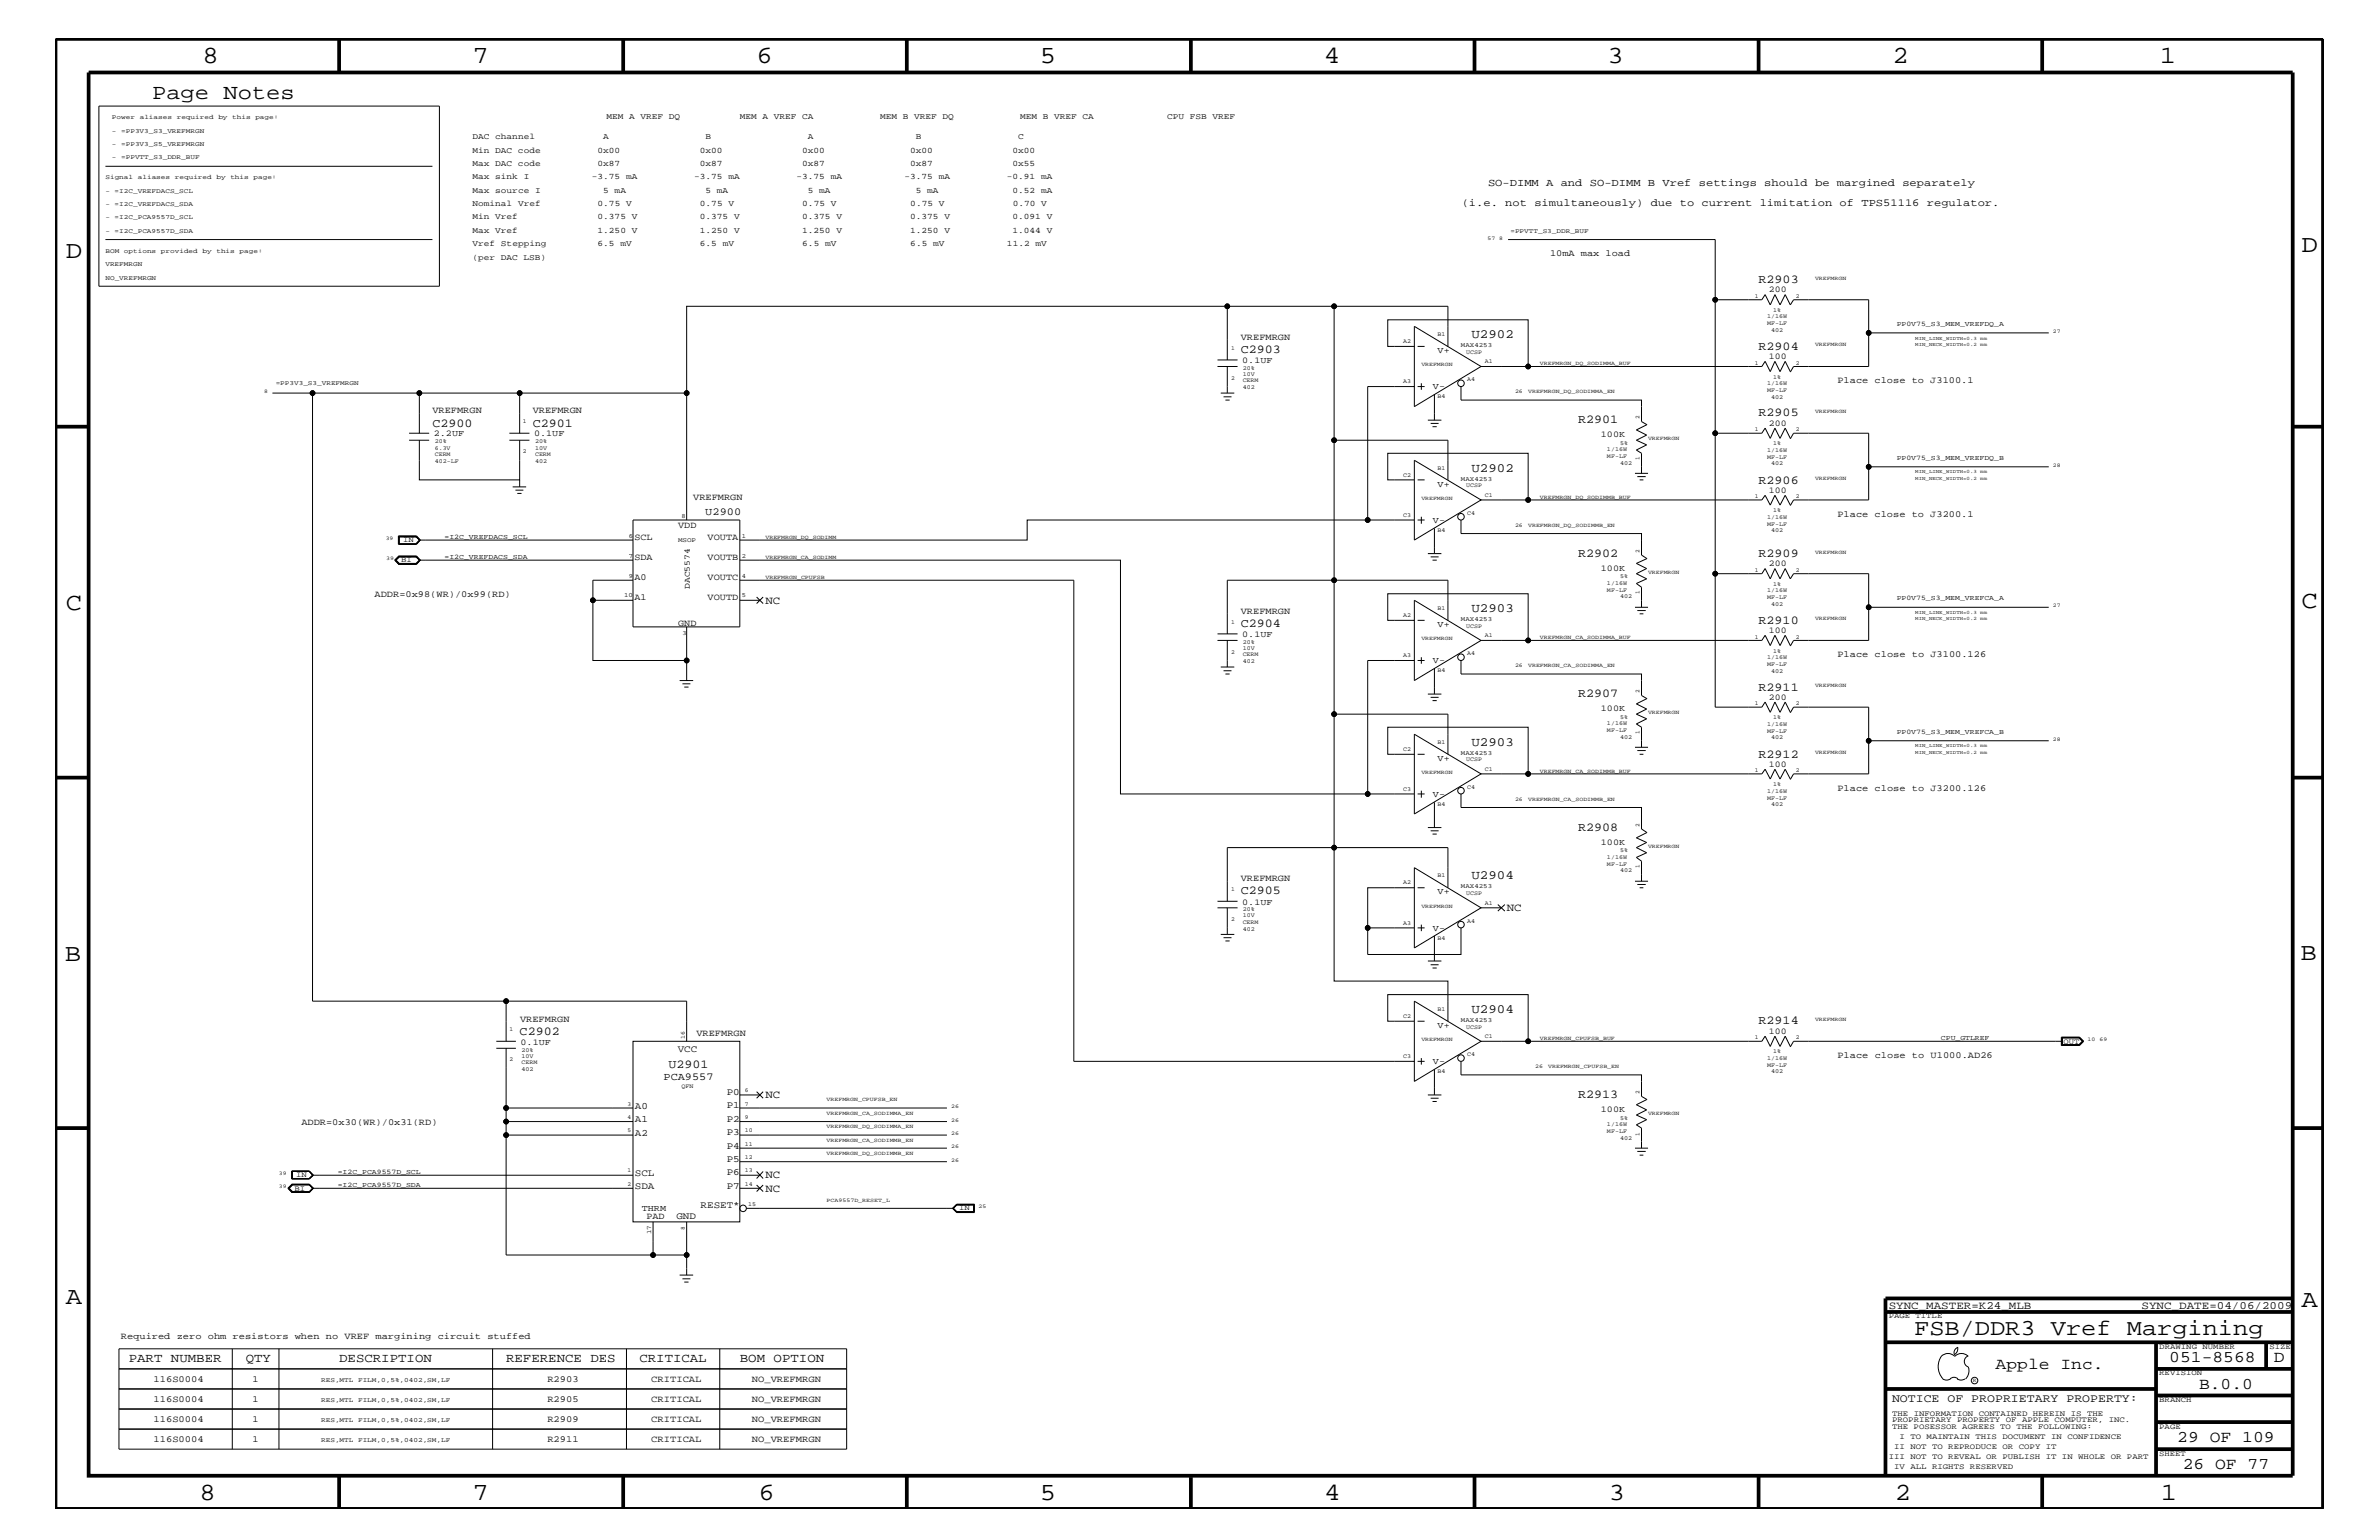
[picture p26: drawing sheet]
<svg xmlns="http://www.w3.org/2000/svg" width="432mm" height="279mm" viewBox="0 0 432 279" stroke-linecap="round" stroke-linejoin="round" font-family="sans-serif">
<defs><g id="words">
<g font-size="4.5">
<text x="36.7" y="11.5">8</text>
<text x="85.8" y="11.5">7</text>
<text x="137.3" y="11.5">6</text>
<text x="188.7" y="11.5">5</text>
<text x="240.3" y="11.5">4</text>
<text x="291.8" y="11.5">3</text>
<text x="343.5" y="11.5">2</text>
<text x="392" y="11.5">1</text>
<text x="11.9" y="46.8">D</text>
<text x="417.7" y="45.7">D</text>
<text x="11.9" y="110.6">C</text>
<text x="417.7" y="110.3">C</text>
<text x="11.8" y="174.3">B</text>
<text x="417.6" y="174.2">B</text>
<text x="11.9" y="236.7">A</text>
<text x="417.7" y="237.1">A</text>
<text x="36.2" y="272.1">8</text>
<text x="85.8" y="272.1">7</text>
<text x="137.7" y="272.1">6</text>
<text x="188.7" y="272.1">5</text>
<text x="240.4" y="272.1">4</text>
<text x="292" y="272.1">3</text>
<text x="343.9" y="272.1">2</text>
<text x="392.2" y="272.1">1</text>
</g>
<text font-size="4.1" x="347.4" y="242.3">FSB/DDR3 Vref Margining</text>
<text font-size="3.9" x="27.6" y="18">Page Notes</text>
<g font-size="3">
<text x="362.2" y="248.4">Apple Inc.</text>
<text x="393.7" y="247.1">051-8568</text>
<text x="399.2" y="252">B.0.0</text>
<text x="412.7" y="247.1">D</text>
<text x="395.2" y="261.6">29 OF 109</text>
<text x="396.2" y="266.6">26 OF 77</text>
</g>
<g font-size="2.3">
<text x="267.1" y="61.4">U2902</text>
<text x="267.1" y="85.6">U2902</text>
<text x="267.1" y="111.1">U2903</text>
<text x="267.1" y="135.3">U2903</text>
<text x="267.1" y="159.5">U2904</text>
<text x="267.1" y="183.8">U2904</text>
<text x="23.4" y="247.1">PART NUMBER</text>
<text x="44.6" y="247.1">QTY</text>
<text x="61.6" y="247.1">DESCRIPTION</text>
<text x="91.9" y="247.1">REFERENCE DES</text>
<text x="116.1" y="247.1">CRITICAL</text>
<text x="134.3" y="247.1">BOM OPTION</text>
</g>
<g font-size="2.2">
<text x="319.2" y="51.3">R2903</text>
<text x="225.2" y="64">C2903</text>
<text x="319.2" y="63.4">R2904</text>
<text x="78.5" y="77.4">C2900</text>
<text x="96.7" y="77.4">C2901</text>
<text x="286.4" y="76.8">R2901</text>
<text x="319.2" y="75.6">R2905</text>
<text x="319.2" y="87.7">R2906</text>
<text x="286.4" y="101">R2902</text>
<text x="319.2" y="101">R2909</text>
<text x="225.2" y="113.7">C2904</text>
<text x="319.2" y="113.1">R2910</text>
<text x="319.2" y="125.3">R2911</text>
<text x="286.4" y="126.5">R2907</text>
<text x="319.2" y="137.4">R2912</text>
<text x="286.4" y="150.7">R2908</text>
<text x="225.2" y="162.2">C2905</text>
<text x="319.2" y="185.9">R2914</text>
<text x="94.3" y="187.7">C2902</text>
<text x="121.3" y="193.7">U2901</text>
<text x="286.4" y="199.2">R2913</text>
</g>
<text font-size="2.1" x="343.4" y="254.4">NOTICE OF PROPRIETARY PROPERTY:</text>
<g font-size="2">
<text x="138.9" y="109.5">NC</text>
<text x="273.5" y="165.3">NC</text>
<text x="138.9" y="199.2">NC</text>
<text x="138.9" y="213.8">NC</text>
<text x="138.9" y="216.2">NC</text>
<text x="342.8" y="237.4">SYNC_MASTER=K24_MLB</text>
<text x="388.7" y="237.4">SYNC_DATE=04/06/2009</text>
</g>
<g font-size="1.9">
<text x="270.1" y="33.7">SO-DIMM A and SO-DIMM B Vref settings should be margined separately</text>
<text x="265.3" y="37.4">(i.e. not simultaneously) due to current limitation of TPS51116 regulator.</text>
<text x="128" y="93.4">U2900</text>
<text x="120.4" y="195.9">PCA9557</text>
</g>
<g font-size="1.8">
<text x="123" y="190.8">VCC</text>
<text x="115.2" y="201.2">A0</text>
<text x="115.2" y="203.7">A1</text>
<text x="131.9" y="198.7">P0</text>
<text x="131.9" y="201.1">P1</text>
<text x="131.9" y="203.5">P2</text>
<text x="115.2" y="206">A2</text>
<text x="131.9" y="205.9">P3</text>
<text x="131.9" y="208.4">P4</text>
<text x="115.2" y="213.3">SCL</text>
<text x="115.2" y="215.8">SDA</text>
<text x="131.9" y="210.8">P5</text>
<text x="131.9" y="213.2">P6</text>
<text x="131.9" y="215.7">P7</text>
<text x="122.8" y="221.1">GND</text>
<text x="127.2" y="219.2">RESET*</text>
</g>
<g font-size="1.7">
<text x="281.3" y="46.5">10mA max load</text>
<text x="225.2" y="61.7">VREFMRGN</text>
<text x="333.5" y="69.5">Place close to J3100.1</text>
<text x="78.5" y="75">VREFMRGN</text>
<text x="96.7" y="75">VREFMRGN</text>
<text x="123.1" y="95.9">VDD</text>
<text x="125.8" y="90.7">VREFMRGN</text>
<text x="333.5" y="93.8">Place close to J3200.1</text>
<text x="115.1" y="98">SCL</text>
<text x="115.1" y="101.6">SDA</text>
<text x="128.4" y="101.6">VOUTB</text>
<text x="128.4" y="98">VOUTA</text>
<text x="115.1" y="105.3">A0</text>
<text x="128.4" y="105.3">VOUTC</text>
<text x="68" y="108.3">ADDR=0x98(WR)/0x99(RD)</text>
<text x="115.1" y="108.9">A1</text>
<text x="123.1" y="113.6">GND</text>
<text x="128.4" y="108.9">VOUTD</text>
<text x="225.2" y="111.4">VREFMRGN</text>
<text x="333.5" y="119.2">Place close to J3100.126</text>
<text x="333.5" y="143.5">Place close to J3200.126</text>
<text x="225.2" y="159.9">VREFMRGN</text>
<text x="94.4" y="185.4">VREFMRGN</text>
<text x="126.4" y="187.9">VREFMRGN</text>
<text x="333.5" y="192">Place close to U1000.AD26</text>
<text x="54.7" y="204.1">ADDR=0x30(WR)/0x31(RD)</text>
<text x="117.3" y="221.1">PAD</text>
<text x="21.9" y="242.9">Required zero ohm resistors when no VREF margining circuit stuffed</text>
<text x="27.9" y="250.7">116S0004</text>
<text x="45.8" y="250.7">1</text>
<text x="99.4" y="250.7">R2903</text>
<text x="118.2" y="250.7">CRITICAL</text>
<text x="136.4" y="250.7">NO_VREFMRGN</text>
<text x="27.9" y="254.4">116S0004</text>
<text x="45.8" y="254.4">1</text>
<text x="99.4" y="254.4">R2905</text>
<text x="118.2" y="254.4">CRITICAL</text>
<text x="136.4" y="254.4">NO_VREFMRGN</text>
<text x="27.9" y="261.6">116S0004</text>
<text x="27.9" y="258">116S0004</text>
<text x="45.8" y="261.6">1</text>
<text x="45.8" y="258">1</text>
<text x="99.4" y="261.6">R2911</text>
<text x="99.4" y="258">R2909</text>
<text x="118.2" y="261.6">CRITICAL</text>
<text x="118.2" y="258">CRITICAL</text>
<text x="136.4" y="261.6">NO_VREFMRGN</text>
<text x="136.4" y="258">NO_VREFMRGN</text>
</g>
<g font-size="1.6">
<text x="321.1" y="53">200</text>
<text x="225.5" y="65.9">0.1UF</text>
<text x="260.9" y="64">V+</text>
<text x="321.1" y="65.1">100</text>
<text x="260.1" y="70.6">V-</text>
<text x="321.1" y="77.3">200</text>
<text x="78.7" y="79.2">2.2UF</text>
<text x="96.9" y="79.2">0.1UF</text>
<text x="290.6" y="79.4">100K</text>
<text x="260.9" y="88.3">V+</text>
<text x="321.1" y="89.4">100</text>
<text x="260.1" y="94.9">V-</text>
<text x="290.6" y="103.6">100K</text>
<text x="321.1" y="102.7">200</text>
<text x="260.9" y="113.7">V+</text>
<text x="225.5" y="115.6">0.1UF</text>
<text x="321.1" y="114.8">100</text>
<text x="260.1" y="120.3">V-</text>
<text x="290.6" y="129.1">100K</text>
<text x="321.1" y="127">200</text>
<text x="260.9" y="138">V+</text>
<text x="321.1" y="139.1">100</text>
<text x="260.1" y="144.6">V-</text>
<text x="290.6" y="153.3">100K</text>
<text x="225.5" y="164.1">0.1UF</text>
<text x="260.9" y="162.2">V+</text>
<text x="260.1" y="168.9">V-</text>
<text x="94.5" y="189.5">0.1UF</text>
<text x="260.9" y="186.5">V+</text>
<text x="321.1" y="187.6">100</text>
<text x="260.1" y="193.1">V-</text>
<text x="290.6" y="201.8">100K</text>
<text x="116.5" y="219.7">THRM</text>
</g>
<g font-size="1.5">
<text x="110.1" y="21.6">MEM A VREF DQ</text>
<text x="134.3" y="21.6">MEM A VREF CA</text>
<text x="159.8" y="21.6">MEM B VREF DQ</text>
<text x="185.2" y="21.6">MEM B VREF CA</text>
<text x="211.8" y="21.6">CPU FSB VREF</text>
<text x="85.8" y="25.3">DAC channel</text>
<text x="85.8" y="27.7">Min DAC code</text>
<text x="108.5" y="27.7">0x00</text>
<text x="109.5" y="25.3">A</text>
<text x="127" y="27.7">0x00</text>
<text x="128.1" y="25.3">B</text>
<text x="145.6" y="27.7">0x00</text>
<text x="146.6" y="25.3">A</text>
<text x="165.2" y="27.7">0x00</text>
<text x="166.2" y="25.3">B</text>
<text x="183.8" y="27.7">0x00</text>
<text x="184.8" y="25.3">C</text>
<text x="85.8" y="30.2">Max DAC code</text>
<text x="85.8" y="35">Max source I</text>
<text x="85.8" y="32.5">Max sink I</text>
<text x="107.4" y="32.5">-3.75 mA</text>
<text x="108.5" y="30.2">0x87</text>
<text x="109.5" y="35">5 mA</text>
<text x="126" y="32.5">-3.75 mA</text>
<text x="127" y="30.2">0x87</text>
<text x="128.1" y="35">5 mA</text>
<text x="144.6" y="32.5">-3.75 mA</text>
<text x="145.6" y="30.2">0x87</text>
<text x="146.6" y="35">5 mA</text>
<text x="164.2" y="32.5">-3.75 mA</text>
<text x="165.2" y="30.2">0x87</text>
<text x="166.2" y="35">5 mA</text>
<text x="182.8" y="32.5">-0.91 mA</text>
<text x="183.8" y="30.2">0x55</text>
<text x="183.8" y="35">0.52 mA</text>
<text x="85.8" y="39.8">Min Vref</text>
<text x="85.8" y="37.4">Nominal Vref</text>
<text x="108.5" y="39.8">0.375 V</text>
<text x="108.5" y="37.4">0.75 V</text>
<text x="127" y="39.8">0.375 V</text>
<text x="127" y="37.4">0.75 V</text>
<text x="145.6" y="39.8">0.375 V</text>
<text x="145.6" y="37.4">0.75 V</text>
<text x="165.2" y="39.8">0.375 V</text>
<text x="165.2" y="37.4">0.75 V</text>
<text x="183.8" y="39.8">0.091 V</text>
<text x="183.8" y="37.4">0.70 V</text>
<text x="85.8" y="42.3">Max Vref</text>
<text x="85.8" y="44.6">Vref Stepping</text>
<text x="85.8" y="47.1">(per DAC LSB)</text>
<text x="108.5" y="42.3">1.250 V</text>
<text x="108.5" y="44.6">6.5 mV</text>
<text x="127" y="42.3">1.250 V</text>
<text x="127" y="44.6">6.5 mV</text>
<text x="145.6" y="42.3">1.250 V</text>
<text x="145.6" y="44.6">6.5 mV</text>
<text x="165.2" y="42.3">1.250 V</text>
<text x="165.2" y="44.6">6.5 mV</text>
<text x="182.8" y="44.6">11.2 mV</text>
<text x="183.8" y="42.3">1.044 V</text>
<text x="125.2" y="106.9" transform="rotate(-90 125.2 106.9)">DAC5574</text>
</g>
<g font-size="1.4">
<text x="73.2" y="98.4">IN</text>
<text x="72.8" y="102.1">BI</text>
<text x="374.6" y="189.3">OUT</text>
<text x="53.8" y="213.6">IN</text>
<text x="53.4" y="216">BI</text>
<text x="174.1" y="219.6">IN</text>
<text x="342.8" y="239.2">PAGE TITLE</text>
<text x="391.9" y="244.7">DRAWING NUMBER</text>
<text x="411.9" y="244.7">SIZE</text>
<text x="391.9" y="249.5">REVISION</text>
<text x="343.4" y="256.8">THE INFORMATION CONTAINED HEREIN IS THE</text>
<text x="391.9" y="254.4">BRANCH</text>
<text x="343.4" y="259.3">THE POSESSOR AGREES TO THE FOLLOWING:</text>
<text x="343.4" y="258">PROPRIETARY PROPERTY OF APPLE COMPUTER, INC.</text>
<text x="343.8" y="262.9">II NOT TO REPRODUCE OR COPY IT</text>
<text x="344.8" y="261.1">I TO MAINTAIN THIS DOCUMENT IN CONFIDENCE</text>
<text x="391.9" y="259.3">PAGE</text>
<text x="342.8" y="264.7">III NOT TO REVEAL OR PUBLISH IT IN WHOLE OR PART</text>
<text x="343.8" y="266.6">IV ALL RIGHTS RESERVED</text>
<text x="391.9" y="264.1">SHEET</text>
</g>
<g font-size="1.3">
<text x="344.3" y="59.2">PP0V75_S3_MEM_VREFDQ_A</text>
<text x="344.3" y="83.4">PP0V75_S3_MEM_VREFDQ_B</text>
<text x="80.7" y="97.7">=I2C_VREFDACS_SCL</text>
<text x="80.7" y="101.4">=I2C_VREFDACS_SDA</text>
<text x="344.3" y="108.9">PP0V75_S3_MEM_VREFCA_A</text>
<text x="344.3" y="133.1">PP0V75_S3_MEM_VREFCA_B</text>
<text x="352.3" y="188.7">CPU_GTLREF</text>
<text x="61.3" y="215.3">=I2C_PCA9557D_SDA</text>
<text x="61.3" y="213">=I2C_PCA9557D_SCL</text>
</g>
<g font-size="1.2">
<text x="20.3" y="21.6">Power</text>
<text x="25.4" y="21.6">aliases</text>
<text x="32.1" y="21.6">required</text>
<text x="39.6" y="21.6">by</text>
<text x="42.2" y="21.6">this</text>
<text x="46.3" y="21.6">page:</text>
<text x="20.3" y="28.9">-</text>
<text x="20.3" y="26.5">-</text>
<text x="20.3" y="24.1">-</text>
<text x="22" y="28.9">=PPVTT_S3_DDR_BUF</text>
<text x="22" y="26.5">=PP3V3_S5_VREFMRGN</text>
<text x="22" y="24.1">=PP3V3_S3_VREFMRGN</text>
<text x="19.1" y="32.5">Signal</text>
<text x="19.1" y="35">-</text>
<text x="20.8" y="35">=I2C_VREFDACS_SCL</text>
<text x="25" y="32.5">aliases</text>
<text x="31.7" y="32.5">required</text>
<text x="39.3" y="32.5">by</text>
<text x="41.8" y="32.5">this</text>
<text x="46" y="32.5">page:</text>
<text x="19.1" y="37.4">-</text>
<text x="19.1" y="39.8">-</text>
<text x="20.8" y="37.4">=I2C_VREFDACS_SDA</text>
<text x="20.8" y="39.8">=I2C_PCA9557D_SCL</text>
<text x="19.1" y="42.3">-</text>
<text x="19.1" y="45.9">BOM</text>
<text x="20.8" y="42.3">=I2C_PCA9557D_SDA</text>
<text x="22.5" y="45.9">options</text>
<text x="29.2" y="45.9">provided</text>
<text x="36.8" y="45.9">by</text>
<text x="39.3" y="45.9">this</text>
<text x="43.5" y="45.9">page:</text>
<text x="274.2" y="42.4">=PPVTT_S3_DDR_BUF</text>
<text x="19.1" y="48.3">VREFMRGN</text>
<text x="19.1" y="50.7">NO_VREFMRGN</text>
<text x="265.2" y="63">MAX4253</text>
<text x="50" y="69.9">=PP3V3_S3_VREFMRGN</text>
<text x="265.2" y="87.2">MAX4253</text>
<text x="123.7" y="93.9">8</text>
<text x="114.1" y="97.6">6</text>
<text x="114.1" y="101.2">7</text>
<text x="123.1" y="98.4">MSOP</text>
<text x="134.6" y="101.2">2</text>
<text x="134.6" y="97.6">1</text>
<text x="114.1" y="104.8">9</text>
<text x="134.6" y="104.8">4</text>
<text x="113.3" y="108.4">10</text>
<text x="134.6" y="108.4">5</text>
<text x="265.2" y="112.7">MAX4253</text>
<text x="123.9" y="115.3">3</text>
<text x="265.2" y="136.9">MAX4253</text>
<text x="265.2" y="161.1">MAX4253</text>
<text x="265.2" y="185.4">MAX4253</text>
<text x="118.2" y="224" transform="rotate(-90 118.2 224)">17</text>
<text x="58.3" y="250.7">RES,MTL</text>
<text x="65" y="250.7">FILM,0,5%,0402,SM,LF</text>
<text x="58.3" y="254.4">RES,MTL</text>
<text x="65" y="254.4">FILM,0,5%,0402,SM,LF</text>
<text x="58.3" y="261.6">RES,MTL</text>
<text x="58.3" y="258">RES,MTL</text>
<text x="65" y="261.6">FILM,0,5%,0402,SM,LF</text>
<text x="65" y="258">FILM,0,5%,0402,SM,LF</text>
</g>
<g font-size="1.1">
<text x="318.5" y="54">1</text>
<text x="320.8" y="57.8">1/16W</text>
<text x="320.8" y="59">MF-LF</text>
<text x="321.9" y="56.6">1%</text>
<text x="326" y="54">2</text>
<text x="223.4" y="63.4">1</text>
<text x="254.7" y="62.3">A2</text>
<text x="260.9" y="61">B1</text>
<text x="266.1" y="64.2">UCSP</text>
<text x="269.5" y="65.9">A1</text>
<text x="321.5" y="60.2">402</text>
<text x="223.4" y="68.9">2</text>
<text x="225.6" y="69.4">CERM</text>
<text x="225.6" y="68.2">10V</text>
<text x="225.6" y="70.6">402</text>
<text x="225.6" y="67.1">20%</text>
<text x="254.7" y="69.5">A3</text>
<text x="266.3" y="69.2">A4</text>
<text x="318.5" y="66.2">1</text>
<text x="320.8" y="69.9">1/16W</text>
<text x="320.8" y="71.1">MF-LF</text>
<text x="321.9" y="68.7">1%</text>
<text x="326" y="66.2">2</text>
<text x="94.9" y="76.8">1</text>
<text x="260.9" y="72.2">B4</text>
<text x="297.6" y="76.1" transform="rotate(-90 297.6 76.1)">2</text>
<text x="321.5" y="72.3">402</text>
<text x="78.9" y="80.5">20%</text>
<text x="78.9" y="81.6">6.3V</text>
<text x="78.9" y="82.7">CERM</text>
<text x="78.9" y="83.9">402-LF</text>
<text x="94.9" y="82.2">2</text>
<text x="97.1" y="82.7">CERM</text>
<text x="97.1" y="80.5">20%</text>
<text x="97.1" y="83.9">402</text>
<text x="97.1" y="81.6">10V</text>
<text x="291.7" y="83.1">MF-LF</text>
<text x="291.7" y="81.9">1/16W</text>
<text x="294" y="80.7">5%</text>
<text x="297.6" y="83.5" transform="rotate(-90 297.6 83.5)">1</text>
<text x="318.5" y="78.3">1</text>
<text x="320.8" y="82">1/16W</text>
<text x="320.8" y="83.3">MF-LF</text>
<text x="321.9" y="80.8">1%</text>
<text x="326" y="78.3">2</text>
<text x="254.7" y="86.5">C2</text>
<text x="260.9" y="85.3">B1</text>
<text x="266.1" y="88.4">UCSP</text>
<text x="294" y="84.4">402</text>
<text x="321.5" y="84.4">402</text>
<text x="254.7" y="93.8">C3</text>
<text x="266.3" y="93.5">C4</text>
<text x="269.5" y="90.1">C1</text>
<text x="318.5" y="90.4">1</text>
<text x="320.8" y="94.2">1/16W</text>
<text x="320.8" y="95.4">MF-LF</text>
<text x="321.9" y="92.9">1%</text>
<text x="326" y="90.4">2</text>
<text x="260.9" y="96.5">B4</text>
<text x="297.6" y="100.4" transform="rotate(-90 297.6 100.4)">2</text>
<text x="321.5" y="96.5">402</text>
<text x="291.7" y="106.1">1/16W</text>
<text x="291.7" y="107.4">MF-LF</text>
<text x="294" y="104.9">5%</text>
<text x="297.6" y="107.8" transform="rotate(-90 297.6 107.8)">1</text>
<text x="318.5" y="103.7">1</text>
<text x="320.8" y="107.5">1/16W</text>
<text x="321.9" y="106.3">1%</text>
<text x="326" y="103.7">2</text>
<text x="223.4" y="113.1">1</text>
<text x="254.7" y="112">A2</text>
<text x="260.9" y="110.7">B1</text>
<text x="266.1" y="113.9">UCSP</text>
<text x="294" y="108.6">402</text>
<text x="320.8" y="108.7">MF-LF</text>
<text x="321.5" y="109.9">402</text>
<text x="223.4" y="118.6">2</text>
<text x="225.6" y="116.8">20%</text>
<text x="225.6" y="117.9">10V</text>
<text x="225.6" y="119.1">CERM</text>
<text x="254.7" y="119.2">A3</text>
<text x="266.3" y="118.9">A4</text>
<text x="269.5" y="115.6">A1</text>
<text x="318.5" y="115.9">1</text>
<text x="320.8" y="119.6">1/16W</text>
<text x="321.9" y="118.4">1%</text>
<text x="326" y="115.9">2</text>
<text x="225.6" y="120.3">402</text>
<text x="260.9" y="121.9">B4</text>
<text x="297.6" y="125.8" transform="rotate(-90 297.6 125.8)">2</text>
<text x="320.8" y="120.8">MF-LF</text>
<text x="321.5" y="122">402</text>
<text x="291.7" y="131.6">1/16W</text>
<text x="294" y="130.4">5%</text>
<text x="318.5" y="128">1</text>
<text x="320.8" y="131.7">1/16W</text>
<text x="321.9" y="130.5">1%</text>
<text x="326" y="128">2</text>
<text x="254.7" y="136.2">C2</text>
<text x="260.9" y="135">B1</text>
<text x="291.7" y="132.8">MF-LF</text>
<text x="294" y="134.1">402</text>
<text x="297.6" y="133.2" transform="rotate(-90 297.6 133.2)">1</text>
<text x="320.8" y="133">MF-LF</text>
<text x="321.5" y="134.1">402</text>
<text x="254.7" y="143.5">C3</text>
<text x="266.1" y="138.1">UCSP</text>
<text x="266.3" y="143.2">C4</text>
<text x="269.5" y="139.8">C1</text>
<text x="318.5" y="140.1">1</text>
<text x="320.8" y="143.9">1/16W</text>
<text x="321.9" y="142.6">1%</text>
<text x="326" y="140.1">2</text>
<text x="260.9" y="146.2">B4</text>
<text x="320.8" y="145.1">MF-LF</text>
<text x="321.5" y="146.2">402</text>
<text x="291.7" y="155.8">1/16W</text>
<text x="294" y="154.6">5%</text>
<text x="297.6" y="150.1" transform="rotate(-90 297.6 150.1)">2</text>
<text x="223.4" y="161.7">1</text>
<text x="254.7" y="160.5">A2</text>
<text x="260.9" y="159.2">B1</text>
<text x="291.7" y="157.1">MF-LF</text>
<text x="294" y="158.3">402</text>
<text x="297.6" y="157.5" transform="rotate(-90 297.6 157.5)">1</text>
<text x="223.4" y="167.1">2</text>
<text x="225.6" y="167.6">CERM</text>
<text x="225.6" y="166.4">10V</text>
<text x="225.6" y="165.3">20%</text>
<text x="254.7" y="167.8">A3</text>
<text x="266.1" y="162.4">UCSP</text>
<text x="266.3" y="167.4">A4</text>
<text x="269.5" y="164.1">A1</text>
<text x="225.6" y="168.9">402</text>
<text x="260.9" y="170.5">B4</text>
<text x="254.7" y="184.7">C2</text>
<text x="260.9" y="183.5">B1</text>
<text x="92.5" y="187.1">1</text>
<text x="94.7" y="191.9">10V</text>
<text x="94.7" y="190.8">20%</text>
<text x="124.3" y="188.5" transform="rotate(-90 124.3 188.5)">16</text>
<text x="254.7" y="192">C3</text>
<text x="266.1" y="186.6">UCSP</text>
<text x="266.3" y="191.6">C4</text>
<text x="269.5" y="188.3">C1</text>
<text x="318.5" y="188.6">1</text>
<text x="321.9" y="191.1">1%</text>
<text x="326" y="188.6">2</text>
<text x="92.5" y="192.6">2</text>
<text x="94.7" y="193.1">CERM</text>
<text x="94.7" y="194.3">402</text>
<text x="123.7" y="197.4">QFN</text>
<text x="260.9" y="194.7">B4</text>
<text x="320.8" y="192.3">1/16W</text>
<text x="320.8" y="193.6">MF-LF</text>
<text x="321.5" y="194.8">402</text>
<text x="113.9" y="200.6">3</text>
<text x="113.9" y="203.1">4</text>
<text x="135.2" y="198.1">6</text>
<text x="135.2" y="200.6">7</text>
<text x="135.2" y="203.1">9</text>
<text x="294" y="203.1">5%</text>
<text x="297.6" y="198.5" transform="rotate(-90 297.6 198.5)">2</text>
<text x="113.9" y="205.4">5</text>
<text x="135.2" y="205.4">10</text>
<text x="135.2" y="207.9">11</text>
<text x="291.7" y="204.3">1/16W</text>
<text x="291.7" y="205.5">MF-LF</text>
<text x="294" y="206.8">402</text>
<text x="297.6" y="206" transform="rotate(-90 297.6 206)">1</text>
<text x="113.9" y="212.7">1</text>
<text x="113.9" y="215.2">2</text>
<text x="135.2" y="210.3">12</text>
<text x="135.2" y="212.7">13</text>
<text x="135.2" y="215.2">14</text>
<text x="135.8" y="218.8">15</text>
<text x="124.3" y="223.1" transform="rotate(-90 124.3 223.1)">8</text>
</g>
<g font-size="1">
<text x="270" y="43.5">57 8</text>
<text x="329.4" y="50.7">VREFMRGN</text>
<text x="329.4" y="62.9">VREFMRGN</text>
<text x="372.6" y="60.4">27</text>
<text x="47.9" y="71.3">8</text>
<text x="258" y="66.5">VREFMRGN</text>
<text x="275" y="71.3">26</text>
<text x="277.4" y="71.3">VREFMRGN_DQ_SODIMMA_EN</text>
<text x="279.5" y="66.2">VREFMRGN_DQ_SODIMMA_BUF</text>
<text x="329.4" y="75">VREFMRGN</text>
<text x="299.1" y="79.9">VREFMRGN</text>
<text x="329.4" y="87.1">VREFMRGN</text>
<text x="372.6" y="84.7">28</text>
<text x="258" y="90.7">VREFMRGN</text>
<text x="275" y="95.6">26</text>
<text x="277.4" y="95.6">VREFMRGN_DQ_SODIMMB_EN</text>
<text x="279.5" y="90.5">VREFMRGN_DQ_SODIMMB_BUF</text>
<text x="70" y="98">39</text>
<text x="70.1" y="101.6">39</text>
<text x="138.9" y="101.4">VREFMRGN_CA_SODIMM</text>
<text x="138.9" y="97.7">VREFMRGN_DQ_SODIMM</text>
<text x="329.4" y="100.4">VREFMRGN</text>
<text x="138.9" y="105">VREFMRGN_CPUFSB</text>
<text x="299.1" y="104.1">VREFMRGN</text>
<text x="329.4" y="112.6">VREFMRGN</text>
<text x="372.6" y="110.2">27</text>
<text x="258" y="116.2">VREFMRGN</text>
<text x="279.5" y="115.9">VREFMRGN_CA_SODIMMA_BUF</text>
<text x="275" y="121">26</text>
<text x="277.4" y="121">VREFMRGN_CA_SODIMMA_EN</text>
<text x="329.4" y="124.7">VREFMRGN</text>
<text x="299.1" y="129.6">VREFMRGN</text>
<text x="329.4" y="136.8">VREFMRGN</text>
<text x="372.6" y="134.4">28</text>
<text x="258" y="140.4">VREFMRGN</text>
<text x="279.5" y="140.2">VREFMRGN_CA_SODIMMB_BUF</text>
<text x="275" y="145.3">26</text>
<text x="277.4" y="145.3">VREFMRGN_CA_SODIMMB_EN</text>
<text x="299.1" y="153.8">VREFMRGN</text>
<text x="258" y="164.7">VREFMRGN</text>
<text x="329.4" y="185.3">VREFMRGN</text>
<text x="258" y="188.9">VREFMRGN</text>
<text x="279.5" y="188.7">VREFMRGN_CPUFSB_BUF</text>
<text x="378.9" y="188.9">10</text>
<text x="381.1" y="188.9">69</text>
<text x="278.6" y="193.7">26</text>
<text x="281" y="193.7">VREFMRGN_CPUFSB_EN</text>
<text x="150" y="199.8">VREFMRGN_CPUFSB_EN</text>
<text x="150" y="202.3">VREFMRGN_CA_SODIMMA_EN</text>
<text x="172.6" y="201">26</text>
<text x="172.6" y="203.5">26</text>
<text x="299.1" y="202.3">VREFMRGN</text>
<text x="150" y="207.1">VREFMRGN_CA_SODIMMB_EN</text>
<text x="150" y="209.6">VREFMRGN_DQ_SODIMMB_EN</text>
<text x="150" y="204.7">VREFMRGN_DQ_SODIMMA_EN</text>
<text x="172.6" y="208.3">26</text>
<text x="172.6" y="205.9">26</text>
<text x="50.6" y="213.2">39</text>
<text x="50.6" y="215.6">39</text>
<text x="172.6" y="210.8">26</text>
<text x="150" y="218">PCA9557D_RESET_L</text>
<text x="177.6" y="219.2">25</text>
<text x="358.1" y="250.7">R</text>
</g>
<g font-size=".9">
<text x="347.6" y="61.7">MIN_LINE_WIDTH=0.3 mm</text>
<text x="347.6" y="62.9">MIN_NECK_WIDTH=0.2 mm</text>
<text x="347.6" y="87.1">MIN_NECK_WIDTH=0.2 mm</text>
<text x="347.6" y="85.9">MIN_LINE_WIDTH=0.3 mm</text>
<text x="347.6" y="111.4">MIN_LINE_WIDTH=0.3 mm</text>
<text x="347.6" y="112.6">MIN_NECK_WIDTH=0.2 mm</text>
<text x="347.6" y="135.6">MIN_LINE_WIDTH=0.3 mm</text>
<text x="347.6" y="136.8">MIN_NECK_WIDTH=0.2 mm</text>
</g>
</g></defs>
<g fill="none" stroke="#000" stroke-width=".18">
<path d="M17.9 19.2h61.9v32.7h-61.9zM19.1 30.2h59.4M19.1 43.5h59.4M222.8 55.6h40v7.3M242.1 55.6v74M256.7 59.2l12.1 7.3-12.1 7.3zM273.7 43.5h37.6v35.1M311.3 54.4h8.5l.6-.9 .9 1.8 .9-1.8 .9 1.8 .9-1.8 1 1.8 .5-.9h13.7v6h32.7M49.4 71.3h7.3M56.7 71.3h19.4v7.3M56.7 71.3v110.3h35.2M74.3 78.6h3.6"/>
<path d="M74.3 79.9h3.6M76.1 79.9v7.2h18.2v-7.2M76.1 71.3h18.2v7.3M92.5 78.6h3.6M92.5 79.9h3.6M124.6 71.3v23M221 66.5h3.6M221 65.3h3.6M221.6 71.3h2.4M222.1 72h1.4M222.4 72.6h.8M222.8 65.3v-9.7h-98.2v15.7h-30.3"/>
<path d="M222.8 66.5v4.8M242.1 79.9h20.7v7.2M256.7 62.9h-4.8v-4.9h25.5v8.5h-8.6M256.7 70.1h-8.5v24.2M257.3 62.9h1.3M257.3 70.1h1.3M258 69.5v1.2M259.2 76.2h2.4M259.7 76.8h1.4M260 77.4h.8M260.4 71.6v4.6M265.2 70.1v2.5h32.7v3.9l1.1 .6"/>
<path d="M277.4 66.5h42.4l.6-.9 .9 1.8 .9-1.8 .9 1.8 .9-1.8 1 1.8M298.9 77.1l-1.9 .9 1.9 .9-1.9 1 1.9 .8-1.9 .9 .9 .6v3.7M325 79.5l-1-1.8-.9 1.8-.9-1.8-.9 1.8-.9-1.8-.6 .9h-8.5v25.5h8.5l.6-.9 .9 1.8 .9-1.8 .9 1.8 .9-1.8 1 1.8 .5-.9h13.7v6.1h32.7M325 79.6l.5-1h13.7v6.1h32.7M339.2 60.4v6.1h-13.7l-.5 1M72.3 97.2h3.3l.7 .8-.7 .7h-3.3zM72.4 98.7h3.1M72.4 97.4h3.1M72.5 97.4v1.3M75.5 97.4l.7 .6-.7 .7M75.5 97.4l.6 .6M76.1 98h38.8"/>
<path d="M76.1 98l-.6 .7M76.3 98l-.8 .7M76.3 98l-.8-.7h-3.1v1.4M93 88.3h2.5M93.6 88.9h1.4M93.9 89.5h.8M94.3 87.1v1.2M114.9 94.3h19.4v19.4h-19.4zM256.7 83.5l12.1 7.2-12.1 7.3zM256.7 87.1h-4.8v-4.9h25.5v8.5h42.4l.6-.8 .9 1.7 .9-1.7 .9 1.7 .9-1.7 1 1.7M256.7 94.3h-70.3v3.7h-52.1M257.3 87.1h1.3"/>
<path d="M257.3 94.3h1.3M258 93.8v1.2M260.4 95.9v4.5M265.2 94.3v2.5h32.7v3.9l1.1 .7M268.8 90.7h8.6M296.8 85.9h2.3M297.2 86.5h1.5M297.6 87.1h.7M339.2 84.7v6h-13.7l-.5 1M71.6 101.6l.8-.7h3.2l.7 .7-.7 .8h-3.2zM71.7 101.6l.7-.6h3.1l.8 .6-.8 .8h-3.1zM71.8 101.6l.7-.6h3l.7 .6-.7 .7h-3z"/>
<path d="M71.9 101.6l.6-.6h3l.6 .6-.6 .6h-3zM76.1 101.6h38.8M114.9 108.9h-7.3v10.9h17v-6.1M114.9 105.3h-7.3v3.6M124.6 119.8v3.7M134.3 101.6h69.1v42.4h53.3M134.3 105.3h60.6v87.3h61.8M134.3 108.9h3.6M137.3 108.3l1.2 1.2M138.5 108.3l-1.2 1.2M221 116.2h3.6M221 115h3.6"/>
<path d="M222.8 116.2v4.8M256.7 108.9l12.1 7.3-12.1 7.3zM256.7 112.6h-4.8v-4.9h25.5v8.5h-8.6M256.7 119.8h-8.5v24.2M257.3 112.6h1.3M257.3 119.8h1.3M258 119.2v1.2M259.2 100.4h2.4M259.7 101h1.4M260 101.6h.8M262.8 112.6v-7.3h-40v9.7M265.2 119.8v2.5h32.7v3.9l1.1 .6"/>
<path d="M277.4 116.2h42.4l.6-.9 .9 1.8 .9-1.8 .9 1.8 .9-1.8 1 1.8M296.8 110.2h2.3M297.2 110.8h1.5M297.6 111.4h.7M298.9 101.4l-1.9 .8 1.9 1-1.9 .9 1.9 .9-1.9 .9 .9 .6v3.7M311.3 104.1v24.2h8.5l.6-.9 .9 1.8 .9-1.8 .9 1.8 .9-1.8 1 1.8M339.2 110.2v6h-13.7l-.5 1M123.4 123.5h2.4M123.9 124.1h1.4M124.2 124.7h.8M221.6 121h2.4M222.1 121.7h1.4"/>
<path d="M222.4 122.3h.8M242.1 129.6v48.4h20.7v7.3M242.1 129.6h20.7v7.2M256.7 133.2l12.1 7.2-12.1 7.3zM256.7 136.8h-4.8v-4.9h25.5v8.5h-8.6M257.3 136.8h1.3M259.2 125.9h2.4M259.7 126.5h1.4M260 127.1h.8M260.4 121.3v4.6M296.8 135.6h2.3M297.2 136.2h1.5"/>
<path d="M297.6 136.8h.7M298.9 126.8l-1.9 .9 1.9 .9-1.9 1 1.9 .8-1.9 .9 .9 .6v3.7M325 129.3l.5-1h13.7v6.1h32.7M339.2 134.4v6h-13.7l-.5 1M256.7 157.4l12.1 7.3-12.1 7.3zM257.3 144h1.3M258 143.5v1.2M259.2 150.1h2.4M259.7 150.7h1.4M260 151.3h.8M260.4 145.6v4.5M265.2 144v2.5h32.7v3.9l1.1 .7"/>
<path d="M277.4 140.4h42.4l.6-.8 .9 1.7 .9-1.7 .9 1.7 .9-1.7 1 1.7M296.8 159.9h2.3M298.9 151.1l-1.9 .9 1.9 .9-1.9 .9 1.9 .9-1.9 .9 .9 .6v3.7M221 164.7h3.6M221 163.5h3.6M221.6 169.5h2.4M222.1 170.1h1.4M222.4 170.7h.8M222.8 164.7v4.8M248.2 168.3v4.9h17v-4.9M256.7 161.1h-8.5v7.2h8.5M257.3 161.1h1.3"/>
<path d="M257.3 168.3h1.3M258 167.8v1.1M259.2 174.4h2.4M259.7 175h1.4M260 175.6h.8M260.4 169.8v4.6M262.8 161.1v-7.3h-40v9.7M268.8 164.7h3.7M271.9 164.1l1.2 1.2M273.1 164.1l-1.2 1.2M297.2 160.5h1.5M297.6 161.1h.7"/>
<path d="M90.1 188.9h3.5M90.1 190.2h3.5M91.9 190.2v10.8h23M91.9 188.9v-7.3h32.7v7.3M114.9 188.9h19.4v32.8h-19.4zM134.3 198.7h3.6M137.3 198.1l1.2 1.1M138.5 198.1l-1.2 1.1M256.7 181.6l12.1 7.3-12.1 7.3zM256.7 185.3h-4.8v-4.8h25.5v8.4h-8.6M257.3 185.3h1.3M257.3 192.6h1.3"/>
<path d="M258 192v1.2M259.2 198.7h2.4M259.7 199.2h1.4M260 199.8h.8M260.4 194v4.7M265.2 192.6v2.4h32.7v3.9l1.1 .6M277.4 188.9h42.4l.6-.9 .9 1.9 .9-1.9 .9 1.9 .9-1.9 1 1.9M298.9 199.5l-1.9 .9 1.9 1-1.9 .9 1.9 .8-1.9 1 .9 .6v3.6M374.1 188.2h3.3l.8 .7-.8 .8h-3.3zM374.3 188.9h-48.8l-.5 1M374.3 188.2v1.4h3.1l.6-.7-.6-.7M374.3 188.3h3.1l.6 .6-.6 .6h-3.1"/>
<path d="M377.4 188.2l.7 .7-.7 .8M377.4 188.2h-3.2v1.5M52.2 215.6l.8-.8h3.1l.8 .8-.8 .8h-3.1zM52.4 215.6l.7-.7h3l.7 .7-.7 .7h-3zM52.5 215.6l.6-.6h3l.6 .6-.6 .6h-3zM53 213.8h3.1M53 212.5v1.4M53 212.5h3.1M53.1 212.5v1.3M56.1 214.9h-3.1l-.7 .7 .7 .8h3.1M56.1 214.9l.7 .7-.7 .8M56.1 212.5h-3.2v1.4h3.2"/>
<path d="M56.1 212.5l.8 .7-.8 .7M56.1 212.5l.7 .7M56.1 212.5l.6 .7M56.7 213.2h58.2M56.7 215.6h58.2M56.7 213.2l-.6 .6M56.8 213.2l-.7 .6M56.8 213.2l-.7 .7M91.9 201v2.5M91.9 205.9v21.8h26.6M114.9 203.5h-23v2.4h23M134.3 201h37.6"/>
<path d="M134.3 203.5h37.6M134.3 205.9h37.6M134.3 213.2h3.6M134.3 210.8h37.6M134.3 208.3h37.6M134.3 215.6h3.6M135.5 219.2h37.6M137.3 212.5l1.2 1.3M137.3 215l1.2 1.2M138.5 212.5l-1.2 1.3M138.5 215l-1.2 1.2M172.9 219.2l.8-.7h3.2v1.5h-3.2z"/>
<path d="M173.7 218.6h3v1.2h-3l-.6-.6zM173.7 218.6h3.1v1.3h-3.1l-.7-.7zM296.8 208.3h2.3M297.2 208.9h1.5M297.6 209.6h.7M118.5 221.7v6h6.1v-6M123.4 231.3h2.4M123.9 232h1.4M124.2 232.6h.8M124.6 227.7v3.6M21.6 252h132.1M21.6 255.6h132.1"/>
<path d="M21.6 244.7h132.1v18.2h-132.1zM21.6 259.3h132.1M21.6 248.4h132.1M42.2 244.7v18.2M50.6 244.7v18.2M89.4 244.7v18.2M113.7 244.7v18.2M130.6 244.7v18.2M352.3 246.1a1.69 1.69 0 0 1 2.5 0 1.72 1.72 0 0 1 2.4 0M352.4 246a3.2 3.2 0 0 0 .4 4.3l.8 .1 .4-.2M354 250.2l.7-.3 .7 .3M355.2 250.2l.7 .2 .7-.2"/>
<path d="M355.3 244.4v.3a1.18 1.18 0 0 1-.6 1.1M355.4 244.4a.99 .99 0 0 0-.6 1.4M357.2 246a1.04 1.04 0 0 0-.7 1 1.04 1.04 0 0 0 .7 1M357.3 248l.1 .7a2.11 2.11 0 0 1-.6 1.5"/>
<circle cx="222.8" cy="55.6" r=".42"/>
<circle cx="242.1" cy="55.6" r=".42"/>
<circle cx="311.3" cy="54.4" r=".42"/>
<circle cx="56.7" cy="71.3" r=".42"/>
<circle cx="76.1" cy="71.3" r=".42"/>
<circle cx="94.3" cy="71.3" r=".42"/>
<circle cx="124.6" cy="71.3" r=".42"/>
<circle cx="242.1" cy="79.9" r=".42"/>
<circle cx="265.2" cy="69.5" r=".59"/>
<circle cx="277.4" cy="66.5" r=".42"/>
<circle cx="311.3" cy="78.6" r=".42"/>
<circle cx="339.2" cy="60.4" r=".42"/>
<circle cx="248.2" cy="94.3" r=".42"/>
<circle cx="265.2" cy="93.8" r=".59"/>
<circle cx="277.4" cy="90.7" r=".42"/>
<circle cx="339.2" cy="84.7" r=".42"/>
<circle cx="107.6" cy="108.9" r=".42"/>
<circle cx="124.6" cy="119.8" r=".42"/>
<circle cx="242.1" cy="105.3" r=".42"/>
<circle cx="265.2" cy="119.2" r=".59"/>
<circle cx="277.4" cy="116.2" r=".42"/>
<circle cx="311.3" cy="104.1" r=".42"/>
<circle cx="339.2" cy="110.2" r=".42"/>
<circle cx="242.1" cy="129.6" r=".42"/>
<circle cx="339.2" cy="134.4" r=".42"/>
<circle cx="242.1" cy="153.8" r=".42"/>
<circle cx="248.2" cy="144" r=".42"/>
<circle cx="265.2" cy="143.5" r=".59"/>
<circle cx="277.4" cy="140.4" r=".42"/>
<circle cx="248.2" cy="168.3" r=".42"/>
<circle cx="265.2" cy="167.8" r=".59"/>
<circle cx="91.9" cy="181.6" r=".42"/>
<circle cx="265.2" cy="192" r=".59"/>
<circle cx="277.4" cy="188.9" r=".42"/>
<circle cx="91.9" cy="205.9" r=".42"/>
<circle cx="91.9" cy="201" r=".42"/>
<circle cx="91.9" cy="203.5" r=".42"/>
<circle cx="134.9" cy="219.2" r=".59"/>
<circle cx="118.5" cy="227.7" r=".42"/>
<circle cx="124.6" cy="227.7" r=".42"/>
<circle cx="358.4" cy="250.5" r=".59"/>
</g>
<g fill="none" stroke="#000" stroke-width=".68" stroke-linecap="butt">
<path d="M10.1 7.1h411.5v266.7h-411.5zM16.1 13.2h400v254.5h-400zM61.6 7.1v6.1M113.1 7.1v6.1M164.6 7.1v6.1M216.2 7.1v6.1M267.6 7.1v6.1M319.2 7.1v6.1M370.7 7.1v6.1M10.1 77.4h6M416.1 77.4h5.5M10.1 141.1h6"/>
<path d="M416.1 141.1h5.5M10.1 204.7h6M416.1 204.7h5.5M342.2 238h73.9M416.1 235.6h-73.9v32.1M342.2 243.5h73.9M342.2 252h49.1M391.3 243.5v24.2M391.3 258h24.8M391.3 253.2h24.8M391.3 248.4h24.8M411.3 243.5v4.9"/>
<path d="M61.6 267.7v6.1M113.1 267.7v6.1M164.6 267.7v6.1M216.2 268v5.8M267.6 267.7v6.1M319.2 267.7v6.1M370.7 267.7v6.1M391.3 262.9h24.8"/>
</g>
<g fill="#000">
<circle cx="222.8" cy="55.6" r=".42"/>
<circle cx="242.1" cy="55.6" r=".42"/>
<circle cx="311.3" cy="54.4" r=".42"/>
<circle cx="56.7" cy="71.3" r=".42"/>
<circle cx="76.1" cy="71.3" r=".42"/>
<circle cx="94.3" cy="71.3" r=".42"/>
<circle cx="124.6" cy="71.3" r=".42"/>
<circle cx="242.1" cy="79.9" r=".42"/>
<circle cx="277.4" cy="66.5" r=".42"/>
<circle cx="311.3" cy="78.6" r=".42"/>
<circle cx="339.2" cy="60.4" r=".42"/>
<circle cx="248.2" cy="94.3" r=".42"/>
<circle cx="277.4" cy="90.7" r=".42"/>
<circle cx="339.2" cy="84.7" r=".42"/>
<circle cx="107.6" cy="108.9" r=".42"/>
<circle cx="124.6" cy="119.8" r=".42"/>
<circle cx="242.1" cy="105.3" r=".42"/>
<circle cx="277.4" cy="116.2" r=".42"/>
<circle cx="311.3" cy="104.1" r=".42"/>
<circle cx="339.2" cy="110.2" r=".42"/>
<circle cx="242.1" cy="129.6" r=".42"/>
<circle cx="339.2" cy="134.4" r=".42"/>
<circle cx="242.1" cy="153.8" r=".42"/>
<circle cx="248.2" cy="144" r=".42"/>
<circle cx="277.4" cy="140.4" r=".42"/>
<circle cx="248.2" cy="168.3" r=".42"/>
<circle cx="91.9" cy="181.6" r=".42"/>
<circle cx="277.4" cy="188.9" r=".42"/>
<circle cx="91.9" cy="205.9" r=".42"/>
<circle cx="91.9" cy="201" r=".42"/>
<circle cx="91.9" cy="203.5" r=".42"/>
<circle cx="118.5" cy="227.7" r=".42"/>
<circle cx="124.6" cy="227.7" r=".42"/>
</g>
<use href="#words"/>
</svg>
